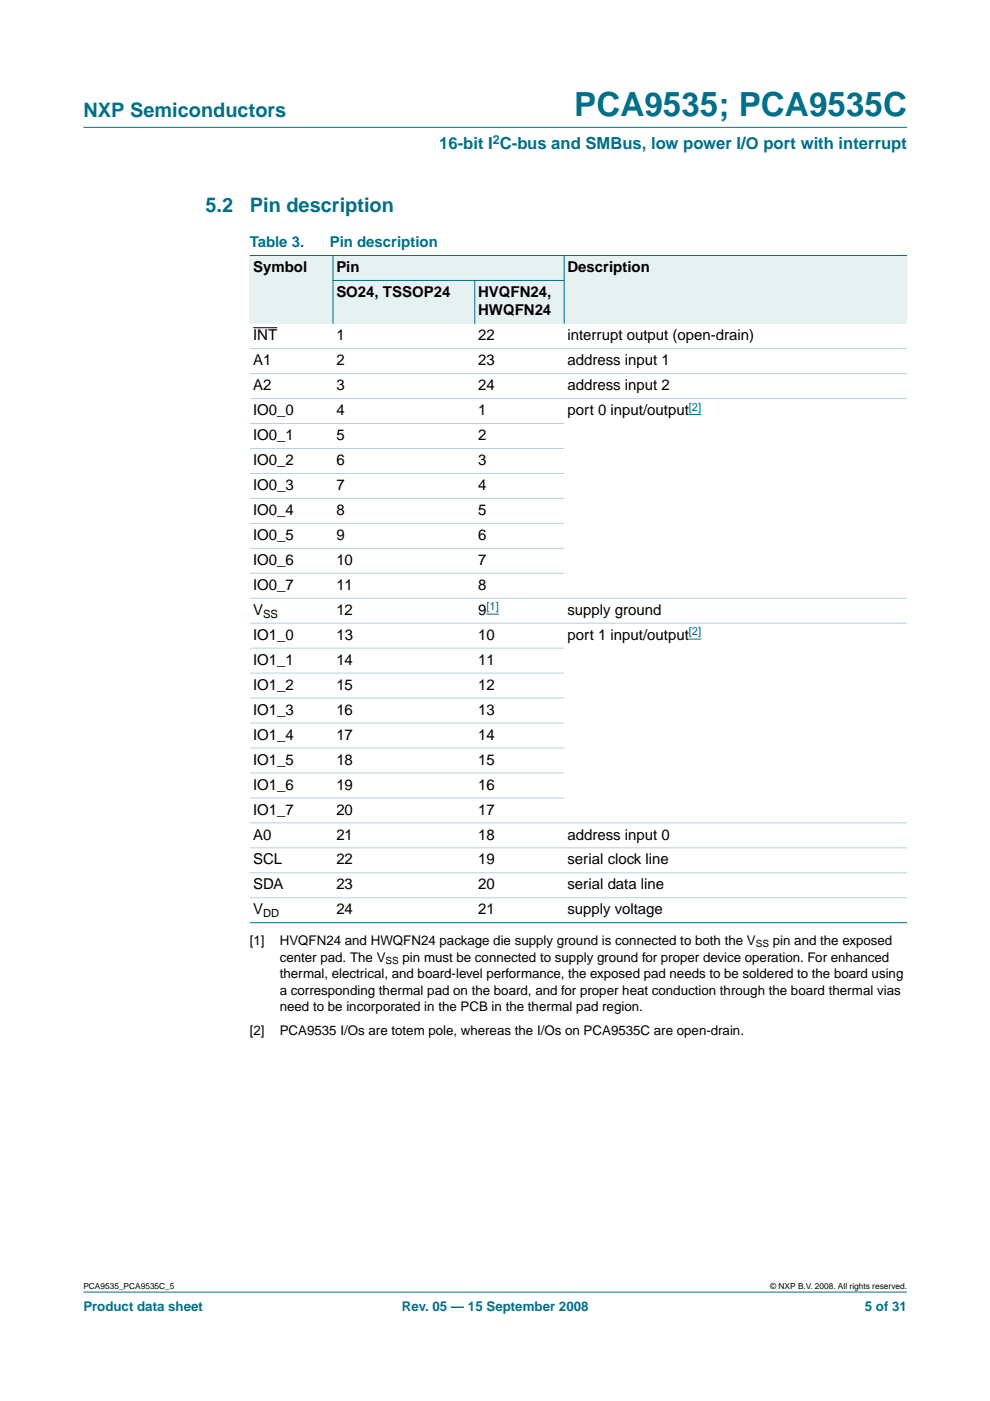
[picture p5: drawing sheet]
<svg xmlns="http://www.w3.org/2000/svg" width="210mm" height="297mm" viewBox="0 0 210 297" stroke-linecap="round" stroke-linejoin="round" font-family="sans-serif">
<defs><g id="words">
<text font-size="7.1" fill="#00708a" x="121.7" y="24.7">PCA9535; PCA9535C</text>
<g font-size="4.2" fill="#00708a">
<text x="17.7" y="24.9">NXP Semiconductors</text>
<text x="43.6" y="45">5.2</text>
<text x="53" y="45">Pin description</text>
</g>
<text font-size="3.5" fill="#00708a" x="93.1" y="31.6">16-bit I C-bus and SMBus, low power I/O port with interrupt</text>
<g font-size="3.2" fill="#00708a">
<text x="53" y="52.4">Table 3.</text>
<text x="69.9" y="52.4">Pin description</text>
</g>
<g font-size="3.2">
<text x="53.7" y="57.7">Symbol</text>
<text x="71.3" y="57.7">Pin</text>
<text x="120.3" y="57.7">Description</text>
<text x="71.3" y="63">SO24, TSSOP24</text>
<text x="101.4" y="63">HVQFN24,</text>
<text x="101.4" y="66.9">HWQFN24</text>
<text x="53.7" y="72.2">INT</text>
<text x="53.7" y="77.5">A1</text>
<text x="71.3" y="72.2">1</text>
<text x="71.3" y="77.5">2</text>
<text x="101.4" y="72.2">22</text>
<text x="101.4" y="77.5">23</text>
<text x="120.3" y="72.2">interrupt output (open-drain)</text>
<text x="120.3" y="77.5">address input 1</text>
<text x="53.7" y="82.7">A2</text>
<text x="71.3" y="82.7">3</text>
<text x="101.4" y="82.7">24</text>
<text x="120.3" y="82.7">address input 2</text>
<text x="53.7" y="88">IO0_0</text>
<text x="71.3" y="88">4</text>
<text x="101.4" y="88">1</text>
<text x="120.3" y="88">port 0 input/output</text>
<text x="53.7" y="93.3">IO0_1</text>
<text x="71.3" y="93.3">5</text>
<text x="101.4" y="93.3">2</text>
<text x="53.7" y="98.6">IO0_2</text>
<text x="71.3" y="98.6">6</text>
<text x="101.4" y="98.6">3</text>
<text x="53.7" y="103.9">IO0_3</text>
<text x="71.3" y="103.9">7</text>
<text x="101.4" y="103.9">4</text>
<text x="53.7" y="109.2">IO0_4</text>
<text x="71.3" y="109.2">8</text>
<text x="101.4" y="109.2">5</text>
<text x="53.7" y="114.5">IO0_5</text>
<text x="53.7" y="119.8">IO0_6</text>
<text x="71.3" y="114.5">9</text>
<text x="71.3" y="119.8">10</text>
<text x="101.4" y="114.5">6</text>
<text x="101.4" y="119.8">7</text>
<text x="53.7" y="125.1">IO0_7</text>
<text x="71.3" y="125.1">11</text>
<text x="101.4" y="125.1">8</text>
<text x="53.7" y="130.4">V</text>
<text x="71.3" y="130.4">12</text>
<text x="101.4" y="130.4">9</text>
<text x="120.3" y="130.4">supply ground</text>
<text x="53.7" y="135.7">IO1_0</text>
<text x="71.3" y="135.7">13</text>
<text x="101.4" y="135.7">10</text>
<text x="120.3" y="135.7">port 1 input/output</text>
<text x="53.7" y="141">IO1_1</text>
<text x="71.3" y="141">14</text>
<text x="101.4" y="141">11</text>
<text x="53.7" y="146.2">IO1_2</text>
<text x="71.3" y="146.2">15</text>
<text x="101.4" y="146.2">12</text>
<text x="53.7" y="151.5">IO1_3</text>
<text x="71.3" y="151.5">16</text>
<text x="101.4" y="151.5">13</text>
<text x="53.7" y="156.8">IO1_4</text>
<text x="71.3" y="156.8">17</text>
<text x="101.4" y="156.8">14</text>
<text x="53.7" y="162.1">IO1_5</text>
<text x="53.7" y="167.4">IO1_6</text>
<text x="71.3" y="162.1">18</text>
<text x="71.3" y="167.4">19</text>
<text x="101.4" y="162.1">15</text>
<text x="101.4" y="167.4">16</text>
<text x="53.7" y="172.7">IO1_7</text>
<text x="71.3" y="172.7">20</text>
<text x="101.4" y="172.7">17</text>
<text x="53.7" y="178">A0</text>
<text x="71.3" y="178">21</text>
<text x="101.4" y="178">18</text>
<text x="120.3" y="178">address input 0</text>
<text x="53.7" y="183.3">SCL</text>
<text x="71.3" y="183.3">22</text>
<text x="101.4" y="183.3">19</text>
<text x="120.3" y="183.3">serial clock line</text>
<text x="53.7" y="188.6">SDA</text>
<text x="71.3" y="188.6">23</text>
<text x="101.4" y="188.6">20</text>
<text x="120.3" y="188.6">serial data line</text>
<text x="53.7" y="193.9">V</text>
<text x="71.3" y="193.9">24</text>
<text x="101.4" y="193.9">21</text>
<text x="120.3" y="193.9">supply voltage</text>
</g>
<g font-size="2.8">
<text x="53" y="200.3">[1]</text>
<text x="59.3" y="200.3">HVQFN24 and HWQFN24 package die supply ground is connected to both the V</text>
<text x="59.3" y="203.9">center pad. The V</text>
<text x="85.4" y="203.9">pin must be connected to supply ground for proper device operation. For enhanced</text>
<text x="163.9" y="200.3">pin and the exposed</text>
<text x="59.3" y="207.4">thermal, electrical, and board-level performance, the exposed pad needs to be soldered to the board using</text>
<text x="59.3" y="210.9">a corresponding thermal pad on the board, and for proper heat conduction through the board thermal vias</text>
<text x="59.3" y="214.5">need to be incorporated in the PCB in the thermal pad region.</text>
<text x="53" y="219.4">[2]</text>
<text x="59.3" y="219.4">PCA9535 I/Os are totem pole, whereas the I/Os on PCA9535C are open-drain.</text>
</g>
<g font-size="2.8" fill="#00708a">
<text x="17.7" y="278">Product data sheet</text>
<text x="85.2" y="278">Rev. 05 — 15 September 2008</text>
<text x="183.4" y="278">5 of 31</text>
</g>
<text font-size="2.6" fill="#00708a" x="104.5" y="30.5">2</text>
<g font-size="2.4" fill="#00f">
<text x="146" y="87.1">[2]</text>
<text x="103.1" y="129.4">[1]</text>
<text x="146" y="134.7">[2]</text>
</g>
<g font-size="2.4">
<text x="55.8" y="130.9">SS</text>
<text x="55.8" y="194.4">DD</text>
</g>
<g font-size="2.1">
<text x="160.3" y="200.8">SS</text>
<text x="81.7" y="204.4">SS</text>
</g>
<g font-size="1.8">
<text x="17.7" y="273.4">PCA9535_PCA9535C_5</text>
<text x="163.3" y="273.4">© NXP B.V. 2008. All rights reserved.</text>
</g>
</g></defs>
<g fill="#00708a" stroke="#00708a" stroke-width=".21">
<path d="M17.7 273.9h174.6z"/>
<path d="M17.7 27h174.6z"/>
</g>
<g fill="#e6f2f2">
<path d="M53 54.2h17.6v14.4h-17.6z" fill-rule="evenodd"/>
<path d="M70.6 54.2h49v5.3h-49z" fill-rule="evenodd"/>
<path d="M119.6 54.2h72.7v14.4h-72.7z" fill-rule="evenodd"/>
<path d="M70.6 59.5h30.1v9.1h-30.1z" fill-rule="evenodd"/>
<path d="M100.7 59.5h18.9v9.1h-18.9z" fill-rule="evenodd"/>
</g>
<path d="M53.7 69.5h5.1" fill="none" stroke="#000" stroke-width=".21"/>
<path d="M146 87.9h2.7M103.1 130.2h2.7M146 135.5h2.7" fill="none" stroke="#00f" stroke-width=".21"/>
<g fill="#00708a" stroke="#00708a" stroke-width=".21">
<path d="M70.6 54.1v14.5z"/>
<path d="M100.7 59.4v9.2z"/>
<path d="M119.6 54.1v14.5z"/>
<path d="M53 54.2h139.3z"/>
<path d="M70.6 59.5h49.1z"/>
<path d="M53 195.6h139.3z"/>
</g>
<g fill="#b3d4db" stroke="#b3d4db" stroke-width=".21">
<path d="M53 73.9h139.3z"/>
<path d="M53 79.2h139.3z"/>
<path d="M53 84.5h139.3z"/>
<path d="M53 89.8h66.6z"/>
<path d="M53 95.1h66.6z"/>
<path d="M53 100.4h66.6z"/>
<path d="M53 105.7h66.6z"/>
<path d="M53 111h66.6z"/>
<path d="M53 116.3h66.6z"/>
<path d="M53 121.5h66.6z"/>
<path d="M53 126.8h139.3z"/>
<path d="M53 132.1h139.3z"/>
<path d="M53 137.4h66.6z"/>
<path d="M53 142.7h66.6z"/>
<path d="M53 148h66.6z"/>
<path d="M53 153.3h66.6z"/>
<path d="M53 158.6h66.6z"/>
<path d="M53 163.9h66.6z"/>
<path d="M53 169.2h66.6z"/>
<path d="M53 174.5h139.3z"/>
<path d="M53 179.8h139.3z"/>
<path d="M53 185h139.3z"/>
<path d="M53 190.3h139.3z"/>
</g>
<use href="#words"/>
</svg>
